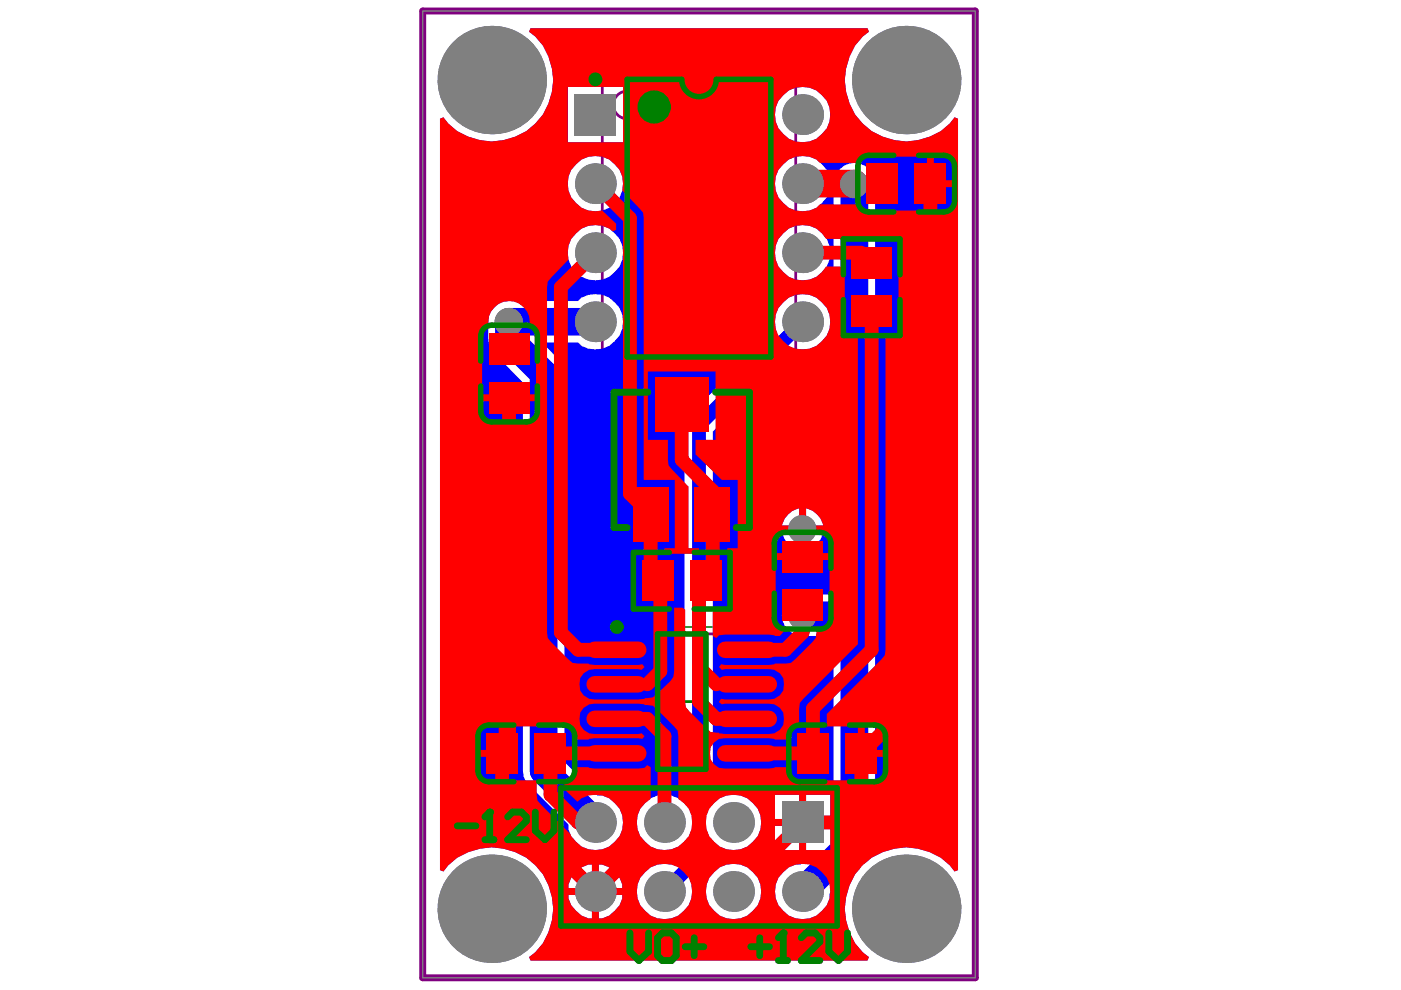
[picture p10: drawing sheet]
<svg xmlns="http://www.w3.org/2000/svg" width="297mm" height="210mm" viewBox="0 0 297 210" stroke-linecap="round" stroke-linejoin="round" font-family="sans-serif">
<path d="M89.6 2.3h117.2v205h-117.2z" fill="none" stroke="#808080" stroke-width=".21"/>
<path d="M145.3 46.3h5.8M148.2 43.3v5.9M141.6 148.8h5.9M144.5 145.8v5.9" fill="none" stroke="#008000" stroke-width=".59"/>
<path d="M120.2 15.4h56v61.8h-56zM122.9 132.9h43.3v31.7h-43.3z" fill="none" stroke="#008000" stroke-width=".29"/>
<g fill="none" stroke="#800080" stroke-width=".59">
<path d="M127.7 17h41v58.5h-41zM133 134.4h23.1v28.7h-23.1z"/>
<circle cx="133" cy="22.2" r="2.93"/>
<circle cx="138.2" cy="139.5" r="2.93"/>
</g>
<path d="M89.6 2.3h117.2v205h-117.2z" fill="none" stroke="#800080" stroke-width="1.5"/>
<path d="M93.3 25.2l.7-.3a12.8 12.8 0 0 0 15.2 4.1 13.1 13.1 0 0 0 4.3-21.2l-1.3-1.1 .3-.7h71.4l.3 .7a12.8 12.8 0 0 0-4.1 15.3 13.1 13.1 0 0 0 21.3 4.2l1-1.3 .7 .3v159.3l-.7 .3a12.8 12.8 0 0 0-15.2-4.1l-2.4 1.1-1.2 1.1-.4-.6 1-1.2a4.1 4.1 0 0 0 1.3-3.1v-139.1a4.4 4.4 0 0 0-4.3-4.4 4.4 4.4 0 0 0-4.4 4.4h-.8a5.8 5.8 0 0 0-3.6-5.4 5.8 5.8 0 0 0-6.3 1.3 5.8 5.8 0 0 0 1.1 9.3 5.9 5.9 0 0 0 8.8-5h.8v14.3h-.8a5.8 5.8 0 0 0-3.6-5.3 5.8 5.8 0 0 0-6.3 1.4 5.8 5.8 0 0 0 1.1 9.2 5.9 5.9 0 0 0 8.8-5h.8v14.4h-.8a5.8 5.8 0 0 0-3.6-5.3 5.8 5.8 0 0 0-6.3 1.3 5.6 5.6 0 0 0-1.6 5.6l-18.5 18.4-.6 1.1-.3 1v79.3l-.6 .3a5.9 5.9 0 0 0-8.7 1.6 5.9 5.9 0 0 0 1 7.1 5.9 5.9 0 0 0 7 1l.7-.6 .6 .3v1.3l-2.8 2.8a6 6 0 0 0-6 2.2 6 6 0 0 0-.5 6.4 5.9 5.9 0 0 0 5.9 2.9 5.9 5.9 0 0 0 4.9-4.3l.1-1.5-.1-1.4 3.7-3.7 .5-1 .3-1.2v-2.6l.6-.3a5.8 5.8 0 0 0 8.9-1.5 5.9 5.9 0 0 0-1-7 5.9 5.9 0 0 0-7-1.1l-.9 .8-.6-.3v-78.2l17.6-17.6a5.8 5.8 0 0 0 7.3-5.5h.8v57.7h-6.6a4.4 4.4 0 0 0-4.4 4.3 4.4 4.4 0 0 0 4.4 4.4h6.6v40.9l-.6 .4-.2-.1v-.9h-5.1v5.1h.9l.3 .6-2.4 2.5h-1a5.9 5.9 0 0 0-3.7 8.6 5.9 5.9 0 0 0 5.9 2.9 5.9 5.9 0 0 0 5-4.3v-1l5.8-5.8 .6 .5a12.8 12.8 0 0 0 1.9 18.7l-.3 .8h-71.4l-.3-.8a12.8 12.8 0 0 0 4.1-15.2 13.1 13.1 0 0 0-21.3-4.2l-1 1.3-.7-.3zM120.4 18.4v11.8h11.7v-11.8zM166.1 20.2a5.8 5.8 0 0 0 1.1 9.2 5.9 5.9 0 0 0 8.4-2.9 5.9 5.9 0 0 0-4-7.9 5.6 5.6 0 0 0-5.5 1.6zM122.1 34.8a5.8 5.8 0 0 0 1.2 9.3 5.9 5.9 0 0 0 8.4-2.9 5.9 5.9 0 0 0-4-8 5.6 5.6 0 0 0-5.6 1.6zM122.1 49.5a5.8 5.8 0 0 0 1.2 9.2 5.9 5.9 0 0 0 8.4-2.9 5.9 5.9 0 0 0-4-7.9 5.6 5.6 0 0 0-5.6 1.6zM104.9 65.1l-.8 .9-.4 1.1a13.3 13.3 0 0 0 .3 6.7l.9 1.2 6 6.1v82.3a4.1 4.1 0 0 0 1.3 3.1l8.3 8.3v1a5.9 5.9 0 0 0 8.7 3.7 5.9 5.9 0 0 0 2.8-5.9 5.9 5.9 0 0 0-4.3-4.9h-1l-7.1-7.2v-82.3a4 4 0 0 0-1.3-3.1l-2.6-2.8 .3-.7h6.6a5.3 5.3 0 0 0 6.6 .7 5.9 5.9 0 0 0 2.8-5.9 5.9 5.9 0 0 0-4.3-4.9 5.1 5.1 0 0 0-5.1 1.3h-14.7l-1.1 .2-1.1 .4zM170.9 107.8v3.6h3.7a5 5 0 0 0-3.7-3.6zM167.1 109.1l-.7 .9-.6 1.4h3.6v-3.6l-1.4 .5zM170.9 112.9v3.6a5 5 0 0 0 3.7-3.6zM165.8 112.9a5 5 0 0 0 3.6 3.6v-3.6zM170.9 168.5v5.1h5.1v-5.1zM164.3 168.5v5.1h5.1v-5.1zM164.3 175.1v5.1h5.1v-5.1zM127 183.3v5h4.9v-.7a6.6 6.6 0 0 0-4.2-4.3zM122.1 184.9l-1 1.2-.6 1.5v.7h5v-5h-.7l-1.5 .6zM127 189.7v5h.7a6.6 6.6 0 0 0 4.2-4.2v-.8zM120.5 189.7v.8a6.6 6.6 0 0 0 4.3 4.2h.7v-5zM151.4 184.9a5.8 5.8 0 0 0 1.2 9.2 5.9 5.9 0 0 0 8.4-2.9 5.9 5.9 0 0 0-4-7.9 5.6 5.6 0 0 0-5.6 1.6z" fill="#00f"/>
<path d="M181.2 38.9v139.1l-11 11M126.2 68.2h-18.3v3.7l7.4 7.3v84.2l10.9 11M170.2 130.4h11" fill="none" stroke="#00f" stroke-width="5.9"/>
<path d="M170.2 68.2l-22 22v91.5l-7.3 7.3" fill="none" stroke="#00f" stroke-width="2.9"/>
<g fill="#808080">
<circle cx="170.1" cy="112.2" r="3"/>
<circle cx="107.9" cy="68.3" r="3"/>
<circle cx="181.1" cy="39" r="3"/>
<circle cx="170.1" cy="130.5" r="3"/>
<circle cx="140.9" cy="174.4" r="4.3"/>
<circle cx="140.9" cy="189" r="4.3"/>
<circle cx="126.2" cy="38.9" r="4.3"/>
<circle cx="170.2" cy="38.9" r="4.3"/>
<circle cx="126.2" cy="174.4" r="4.3"/>
<circle cx="126.2" cy="189" r="4.3"/>
<circle cx="126.2" cy="68.2" r="4.3"/>
<circle cx="126.2" cy="53.6" r="4.3"/>
<circle cx="170.2" cy="189" r="4.3"/>
<circle cx="155.5" cy="174.4" r="4.3"/>
<circle cx="155.5" cy="189" r="4.3"/>
<circle cx="170.2" cy="68.2" r="4.3"/>
<circle cx="170.2" cy="24.3" r="4.3"/>
<circle cx="170.2" cy="53.6" r="4.3"/>
<circle cx="104.3" cy="192.7" r="11.5"/>
<circle cx="104.3" cy="17" r="11.5"/>
<circle cx="192.1" cy="192.7" r="11.5"/>
<circle cx="192.1" cy="17" r="11.5"/>
</g>
<g fill="#808080">
<path d="M121.8 19.9h8.8v8.8h-8.8z" fill-rule="evenodd"/>
<path d="M165.8 170h8.8v8.8h-8.8z" fill-rule="evenodd"/>
</g>
<path d="M93.3 25.2l.7-.3a12.8 12.8 0 0 0 15.2 4.1 13.1 13.1 0 0 0 4.3-21.2l-1.3-1.1 .3-.7h71.4l.3 .7a12.8 12.8 0 0 0-4.1 15.3 13.1 13.1 0 0 0 21.3 4.2l1-1.3 .7 .3v159.3l-.7 .3a12.8 12.8 0 0 0-15.2-4.1 13.1 13.1 0 0 0-4.3 21.2l1.3 1-.3 .8h-71.4l-.3-.8a12.8 12.8 0 0 0 4.1-15.2 13.1 13.1 0 0 0-21.3-4.2l-1 1.3-.7-.3zM120.4 18.4v11.8h11.7v-11.8zM166.1 20.2a5.8 5.8 0 0 0 1.1 9.2 5.9 5.9 0 0 0 8.4-2.9 5.9 5.9 0 0 0-4-7.9 5.6 5.6 0 0 0-5.5 1.6zM198 33.2v5h4.1v-5zM198 39.7v4.9h4.1v-4.9zM166.1 34.8a5.8 5.8 0 0 0 1.1 9.3 6.2 6.2 0 0 0 5.9 0l.7-.8h7.8l.6 .5v.8h14.3v-11.4h-14.3v.9l-.6 .4h-7.8a5.3 5.3 0 0 0-6.6-.7zM122.1 34.8a5.8 5.8 0 0 0 1.2 9.3l1.5 .5 1.4 .2 1.5-.2 2.9 2.8v1.3l-.7 .3a5.9 5.9 0 0 0-8.8 1.7l-.6 1.4-.1 1.5 .1 1.4-4.4 4.7-.1 1.2v73.2l.1 1.2 5.3 5.3 3.4 .1 .1 .1 1.2 .2h9.2l.9-.2 .4 .6-.6 .6-.7-.1h-9.2a3 3 0 0 0-3.2 3.2 3 3 0 0 0 3.2 3.2h9.2l3.1-.4a15.1 15.1 0 0 0 4.4-4.4l.1-1.2v-13.5h1.8l.6 .5v19.5l.1 1.1 5.3 5.3 3.1 .4h9.2a3 3 0 0 0 3.2-3.2 3 3 0 0 0-3.2-3.2h-9.2l-.8 .1-.6-.4 .5-.7 .9 .1h9.2a3 3 0 0 0 3.2-3.2 3 3 0 0 0-3.2-3.2h-9.2l-.8 .1-.6-.6 .5-.6 .9 .2h9.2l1.2-.2 .1-.1 3.4-.1 5.3-5.3 .1-1.6 .6-.6h2.2v-14.4h-11.4v14.4h1.6l.3 .6-1.1 1.1h-1l-.1-.1-1.2-.2h-9.2l-1.4 .2-.5 .6-.8-.5v-6h3.4v-11.4h-.3v-1.2h2.2v-14.4h-3.4l-5.5-5.5v-3h4.2v-14.5h-14.3v14.5h4.2v4.2l.2 1.2 4.2 4.5v13h2.2v1.2h-7.3v-1.2h2.2v-14.4h-6.6v-55.5l-.2-1.2-4.4-4.7a6 6 0 0 0-2.2-6.1 6 6 0 0 0-6.4-.5zM166.1 64.1a5.8 5.8 0 0 0 1.1 9.2 5.9 5.9 0 0 0 8.4-2.9 5.9 5.9 0 0 0-4-7.9 5.6 5.6 0 0 0-5.5 1.6zM104.9 65.1a4.2 4.2 0 0 0-1.4 3.6l-.4 .5h-.9v14.4h11.4v-14.4h-.8l-.5-.5a4.4 4.4 0 0 0-2.5-4.4 4.4 4.4 0 0 0-4.9 .8zM108.7 85.1v4.1h4.9v-4.1zM102.2 85.1v4.1h5v-4.1zM170.9 107.8v3.6h3.7a5 5 0 0 0-3.7-3.6zM167.1 109.1l-.7 .9-.6 1.4h3.6v-3.6l-1.4 .5zM164.5 113.2v4.1h11.4v-4.1h-.9l-.3-.3h-9.1l-.3 .3zM107.2 154v11.4h6.6l.1 4.3 7.1 7.2a5.9 5.9 0 0 0 8.2 2.6 5.9 5.9 0 0 0 1.8-8.5 5.9 5.9 0 0 0-8.6-1l-2.8-2.7v-1.9h1.9v-2.7h3.3l.1 .1 1.2 .2h9.2l1.3-.2 .6-.6 .8 .5v6.7a5.8 5.8 0 0 0-2.8 6.6 5.8 5.8 0 0 0 5.7 4.2 5.8 5.8 0 0 0 5.7-4.2 5.8 5.8 0 0 0-2.8-6.6v-13.3l-.1-1.2-.8-.9-4.5-4.4-3.1-.4h-9.2a3 3 0 0 0-3.2 3.2 3 3 0 0 0 3.2 3.2h9.2l.7-.1 .6 .6-.4 .6-.9-.2h-9.2l-1.2 .2-.1 .1h-3.3v-2.8zM166.1 49.5a5.8 5.8 0 0 0 1.1 9.2 5.7 5.7 0 0 0 7.9-2.2h4v14.4h2.8v65.7l-12.3 12.4-.2 1.2v3.8h-1.9v2.8h-3.2l-.1-.1-1.2-.2h-9.2a3 3 0 0 0-3.3 3.2 3 3 0 0 0 3.3 3.3h9.2l1.2-.2 .1-.1h3.2v2.7h14.4v-11.4h-6.6v-2.6l12.3-12.5 .1-1.1v-66.9h2.8v-20h-6.6l-.1-.1-1.2-.1h-7.5a5.6 5.6 0 0 0-9-1.2zM183.3 154v5h4.1v-5zM101.6 154v5h4.1v-5zM183.3 160.5v4.9h4.1v-4.9zM101.6 160.5v4.9h4.1v-4.9zM170.9 168.5v5.1h5.1v-5.1zM164.3 168.5v5.1h5.1v-5.1zM170.9 175.1v5.1h5.1v-5.1zM164.3 175.1v5.1h5.1v-5.1zM151.4 170.3a5.8 5.8 0 0 0 1.2 9.2 5.9 5.9 0 0 0 8.4-2.9 5.9 5.9 0 0 0-4-7.9 5.6 5.6 0 0 0-5.6 1.6zM127 183.3v5h4.9v-.7a6.6 6.6 0 0 0-4.2-4.3zM122.1 184.9l-1 1.2-.6 1.5v.7h5v-5h-.7l-1.5 .6zM127 189.7v5h.7a6.6 6.6 0 0 0 4.2-4.2v-.8zM120.5 189.7v.8a6.6 6.6 0 0 0 4.3 4.2h.7v-5zM166.1 184.9a5.8 5.8 0 0 0 1.1 9.2 5.9 5.9 0 0 0 8.4-2.9 5.9 5.9 0 0 0-4-7.9 5.6 5.6 0 0 0-5.5 1.6zM151.4 184.9a5.8 5.8 0 0 0 1.2 9.2 5.9 5.9 0 0 0 8.4-2.9 5.9 5.9 0 0 0-4-7.9 5.6 5.6 0 0 0-5.6 1.6zM136.8 184.9a5.8 5.8 0 0 0 1.2 9.2 5.9 5.9 0 0 0 8.3-2.9 5.9 5.9 0 0 0-4-7.9 5.6 5.6 0 0 0-5.5 1.6z" fill="#f00"/>
<g fill="none" stroke="#f00" stroke-width="2.9">
<path d="M126.2 38.9l7.4 7.4v58.4l4.4 4.4v12.6M197.3 38.9v106.2l-14.7 14.6v9.5l-5.1 5.2h-7.3l-7.4 7.3h-29.2l-7.4 7.3-19.7-19.8v-9.5M126.2 53.6l-7.3 7.3v73.2l3.7 3.7h7.3M170.2 53.6h12.4M184.8 66v71.8l-12.4 12.4v9.5h-14.1M107.9 84.3v74M144.5 85.9v11.6l6.6 6.6v17.6M139.4 123.1l.6 .6v18.6l-2.8 2.8M149.7 123.1l-1.5 1.5v24.2l3.7 3.6h7.3M170.2 130.4v3.7l-3.7 3.7h-11.9M130.8 152.4h6.4l3.7 3.7v18.3M130.8 159.7h-14.1v8.8l5.9 5.9h3.6"/>
<path d="M148.2 141.4l3.7 3.7"/>
</g>
<path d="M170.2 38.9h11" fill="none" stroke="#f00" stroke-width="5.9"/>
<g fill="#808080">
<circle cx="170.1" cy="112.2" r="3"/>
<circle cx="107.9" cy="68.3" r="3"/>
<circle cx="181.1" cy="39" r="3"/>
<circle cx="170.1" cy="130.5" r="3"/>
<circle cx="140.9" cy="174.4" r="4.3"/>
<circle cx="140.9" cy="189" r="4.3"/>
<circle cx="126.2" cy="38.9" r="4.3"/>
<circle cx="170.2" cy="38.9" r="4.3"/>
<circle cx="126.2" cy="174.4" r="4.3"/>
<circle cx="126.2" cy="189" r="4.3"/>
<circle cx="126.2" cy="68.2" r="4.3"/>
<circle cx="126.2" cy="53.6" r="4.3"/>
<circle cx="170.2" cy="189" r="4.3"/>
<circle cx="155.5" cy="174.4" r="4.3"/>
<circle cx="155.5" cy="189" r="4.3"/>
<circle cx="170.2" cy="68.2" r="4.3"/>
<circle cx="170.2" cy="24.3" r="4.3"/>
<circle cx="170.2" cy="53.6" r="4.3"/>
<circle cx="104.3" cy="192.7" r="11.5"/>
<circle cx="104.3" cy="17" r="11.5"/>
<circle cx="192.1" cy="192.7" r="11.5"/>
<circle cx="192.1" cy="17" r="11.5"/>
</g>
<g fill="#808080">
<path d="M121.8 19.9h8.8v8.8h-8.8z" fill-rule="evenodd"/>
<path d="M165.8 170h8.8v8.8h-8.8z" fill-rule="evenodd"/>
</g>
<g fill="#f00">
<path d="M183.6 34.7h6.8v8.5h-6.8z" fill-rule="evenodd"/>
<path d="M136 118.9h6.8v8.5h-6.8z" fill-rule="evenodd"/>
<path d="M103.1 155.5h6.7v8.5h-6.7z" fill-rule="evenodd"/>
<path d="M113.3 155.5h6.8v8.5h-6.8z" fill-rule="evenodd"/>
<path d="M147.3 103.4h7.5v11.5h-7.5z" fill-rule="evenodd"/>
</g>
<path d="M126.1 152.4h9.2M126.1 145.1h9.2" fill="none" stroke="#f00" stroke-width="3.5"/>
<g fill="#f00">
<path d="M103.7 81h8.5v6.7h-8.5z" fill-rule="evenodd"/>
<path d="M103.7 70.7h8.5v6.7h-8.5z" fill-rule="evenodd"/>
</g>
<path d="M153.8 152.4h9.2M153.8 145.1h9.2" fill="none" stroke="#f00" stroke-width="3.5"/>
<path d="M193.9 34.7h6.7v8.5h-6.7z" fill-rule="evenodd" fill="#f00"/>
<path d="M126.1 137.8h9.2M153.8 137.8h9.2M126.1 159.7h9.2M153.8 159.7h9.2" fill="none" stroke="#f00" stroke-width="3.5"/>
<g fill="#f00">
<path d="M146.3 118.9h6.7v8.5h-6.7z" fill-rule="evenodd"/>
<path d="M165.9 114.6h8.5v6.8h-8.5z" fill-rule="evenodd"/>
<path d="M165.9 124.9h8.5v6.7h-8.5z" fill-rule="evenodd"/>
<path d="M179.2 155.5h6.8v8.5h-6.8z" fill-rule="evenodd"/>
<path d="M169 155.5h6.7v8.5h-6.7z" fill-rule="evenodd"/>
<path d="M180.6 62.7h8.5v6.7h-8.5z" fill-rule="evenodd"/>
<path d="M138.8 80.1h11.5v11.5h-11.5z" fill-rule="evenodd"/>
<path d="M180.6 52.4h8.5v6.7h-8.5z" fill-rule="evenodd"/>
<path d="M134.3 103.4h7.5v11.5h-7.5z" fill-rule="evenodd"/>
</g>
<g fill="none" stroke="#008000" stroke-width="1.2">
<path d="M144.5 16.8h-11.5v58.9h30.4v-58.9h-11.5M181.9 35.3v7.3M184.2 32.9h5.3M194.8 32.9h5.2M202.4 35.3v7.3M178.8 58.3v-7.6h12v7.6M184.2 44.9h5.3M194.8 44.9h5.2M101.9 71.3v5.3M104.3 69h7.3M113.9 71.3v5.3M178.8 63.5v7.6h12v-7.6"/>
<path d="M101.9 81.8v5.3M104.3 89.5h7.3M113.9 81.8v5.3M141.9 117.1h-7.6v12h7.6M147.2 117.1h7.6v12h-7.6M164.2 115.2v5.3M166.5 112.9h7.3M176.2 115.2v5.3M139.4 134.4h10.3v28.7h-10.3zM164.2 125.8v5.2M166.5 133.4h7.3M176.2 125.8v5.2"/>
<path d="M101.3 156.1v7.3M103.7 153.7h5.3M114.2 153.7h5.3M121.8 156.1v7.3M167.2 156.1v7.3M169.6 153.7h5.3M180.1 153.7h5.3M187.7 156.1v7.3M103.7 165.7h5.3M114.2 165.7h5.3M118.9 167.1h58.6v29.2h-58.6zM169.6 165.7h5.3"/>
<path d="M180.1 165.7h5.3"/>
</g>
<path d="M137.4 83.2h-7.2v28.7h2.8M151.7 83.2h7.2v28.7h-2.8M161.1 198.8v3.8M166.1 197.8v5.9M159.2 200.7h3.9M165 203.7h1.9" fill="none" stroke="#008000" stroke-width="1.5"/>
<circle cx="166.1" cy="197.8" r=".73" fill="#008000"/>
<path d="M96.9 175.1h4M102.8 178h1.9M103.8 172.2v5.8M166.1 197.8l-1.1 1M169.9 198.8l1-1h1.9l1 1v.9l-3.9 4h3.9M175.7 197.8v4l2.1 1.9 1.9-1.9v-4" fill="none" stroke="#008000" stroke-width="1.5"/>
<circle cx="103.8" cy="172.2" r=".73" fill="#008000"/>
<g fill="none" stroke="#008000" stroke-width="1.5">
<path d="M103.8 172.2l-1 1M107.6 173.2l1.1-1h1.9l1 1v.9l-4 3.9h4M113.5 172.2v3.9l2 1.9 1.9-1.9v-3.9M133.6 197.8v4l1.9 1.9 2-1.9v-4M139.4 198.8l1-1h1.9l1.1 1v3.8l-1.1 1.1h-1.9l-1-1.1zM147.2 198.8v3.8M145.3 200.7h3.9"/>
<circle cx="126.2" cy="16.8" r=".73"/>
<circle cx="130.8" cy="132.9" r=".73"/>
</g>
<g fill="none" stroke="#008000" stroke-width="1.2">
<path d="M144.5 16.8a3.7 3.7 0 0 0 3.7 3.7 3.7 3.7 0 0 0 3.7-3.7M184.2 32.9a2.34 2.34 0 0 0-2.3 2.4M200 32.9a2.34 2.34 0 0 1 2.4 2.4M181.9 42.6a2.34 2.34 0 0 0 2.3 2.3M202.4 42.6a2.34 2.34 0 0 1-2.4 2.3M104.3 69a2.34 2.34 0 0 0-2.4 2.3M111.6 69a2.34 2.34 0 0 1 2.3 2.3M101.9 87.1a2.34 2.34 0 0 0 2.4 2.4M113.9 87.1a2.34 2.34 0 0 1-2.3 2.4M166.5 112.9a2.34 2.34 0 0 0-2.3 2.3M173.8 112.9a2.34 2.34 0 0 1 2.4 2.3M164.2 131a2.34 2.34 0 0 0 2.3 2.4"/>
<path d="M176.2 131a2.34 2.34 0 0 1-2.4 2.4M103.7 153.7a2.34 2.34 0 0 0-2.4 2.4M119.5 153.7a2.34 2.34 0 0 1 2.3 2.4M169.6 153.7a2.34 2.34 0 0 0-2.4 2.4M185.4 153.7a2.34 2.34 0 0 1 2.3 2.4M101.3 163.4a2.34 2.34 0 0 0 2.4 2.3M121.8 163.4a2.34 2.34 0 0 1-2.3 2.3M167.2 163.4a2.34 2.34 0 0 0 2.4 2.3M187.7 163.4a2.34 2.34 0 0 1-2.3 2.3"/>
</g>
<circle cx="138.7" cy="22.7" r="1.76" fill="none" stroke="#008000" stroke-width="3.5"/>
</svg>
